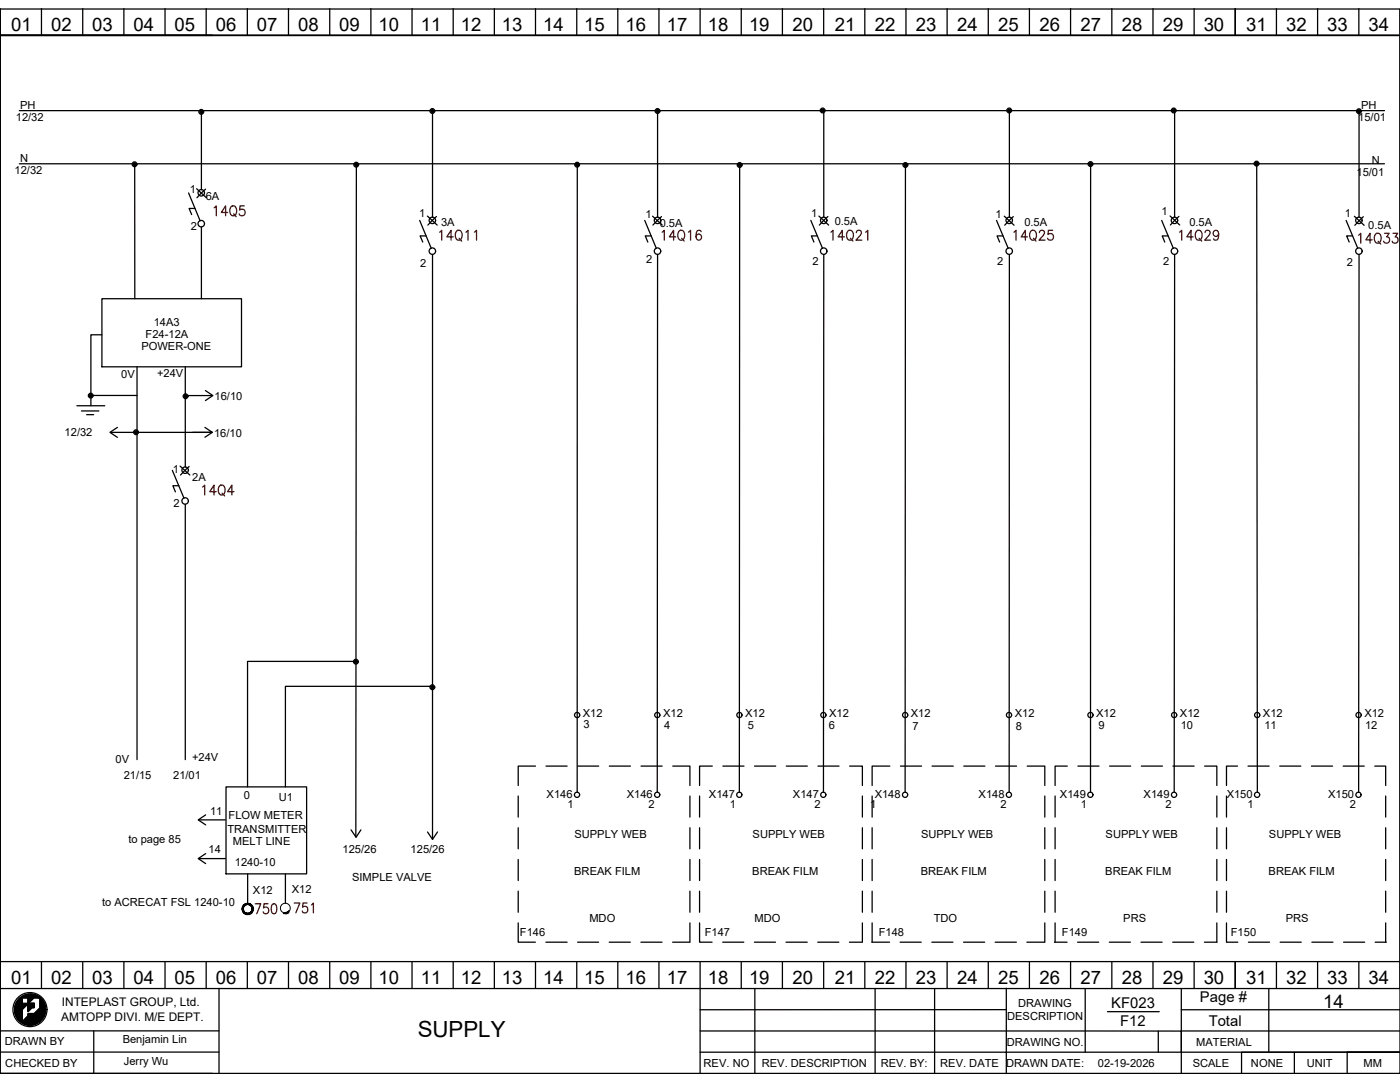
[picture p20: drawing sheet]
<svg xmlns="http://www.w3.org/2000/svg" width="279mm" height="216mm" viewBox="0 0 279 216" stroke-linecap="round" stroke-linejoin="round" font-family="sans-serif">
<defs><g id="words">
<text font-size="4.4" x="83.4" y="206.8">SUPPLY</text>
<g font-size="3.7">
<text x="2.2" y="6.2">01</text>
<text x="10.2" y="6.2">02</text>
<text x="18.4" y="6.2">03</text>
<text x="26.6" y="6.2">04</text>
<text x="34.8" y="6.2">05</text>
<text x="43.1" y="6.2">06</text>
<text x="51.3" y="6.2">07</text>
<text x="59.5" y="6.2">08</text>
<text x="67.7" y="6.2">09</text>
<text x="75.5" y="6.2">10</text>
<text x="84" y="6.2">11</text>
<text x="92" y="6.2">12</text>
<text x="100.2" y="6.2">13</text>
<text x="108.4" y="6.2">14</text>
<text x="116.6" y="6.2">15</text>
<text x="124.8" y="6.2">16</text>
<text x="133.1" y="6.2">17</text>
<text x="141.3" y="6.2">18</text>
<text x="149.5" y="6.2">19</text>
<text x="158.1" y="6.2">20</text>
<text x="166.6" y="6.2">21</text>
<text x="174.6" y="6.2">22</text>
<text x="182.8" y="6.2">23</text>
<text x="191" y="6.2">24</text>
<text x="199.2" y="6.2">25</text>
<text x="207.4" y="6.2">26</text>
<text x="215.6" y="6.2">27</text>
<text x="223.9" y="6.2">28</text>
<text x="232.1" y="6.2">29</text>
<text x="240.2" y="6.2">30</text>
<text x="248.7" y="6.2">31</text>
<text x="256.7" y="6.2">32</text>
<text x="264.9" y="6.2">33</text>
<text x="273.1" y="6.2">34</text>
<text x="2.2" y="196.4">01</text>
<text x="10.2" y="196.4">02</text>
<text x="18.4" y="196.4">03</text>
<text x="26.6" y="196.4">04</text>
<text x="34.8" y="196.4">05</text>
<text x="43.1" y="196.4">06</text>
<text x="51.3" y="196.4">07</text>
<text x="59.5" y="196.4">08</text>
<text x="67.7" y="196.4">09</text>
<text x="75.5" y="196.4">10</text>
<text x="84" y="196.4">11</text>
<text x="92" y="196.4">12</text>
<text x="100.2" y="196.4">13</text>
<text x="108.4" y="196.4">14</text>
<text x="116.6" y="196.4">15</text>
<text x="124.8" y="196.4">16</text>
<text x="133.1" y="196.4">17</text>
<text x="141.3" y="196.4">18</text>
<text x="149.5" y="196.4">19</text>
<text x="158.1" y="196.4">20</text>
<text x="166.6" y="196.4">21</text>
<text x="174.6" y="196.4">22</text>
<text x="182.8" y="196.4">23</text>
<text x="191" y="196.4">24</text>
<text x="199.2" y="196.4">25</text>
<text x="207.4" y="196.4">26</text>
<text x="215.6" y="196.4">27</text>
<text x="223.9" y="196.4">28</text>
<text x="232.1" y="196.4">29</text>
<text x="240.2" y="196.4">30</text>
<text x="248.7" y="196.4">31</text>
<text x="256.7" y="196.4">32</text>
<text x="264.9" y="196.4">33</text>
<text x="273.1" y="196.4">34</text>
<text x="264.1" y="201">14</text>
</g>
<g font-size="3">
<text x="221.8" y="201.1">KF023</text>
<text x="239.5" y="199.9">Page #</text>
<text x="223.5" y="204.7">F12</text>
<text x="241.2" y="204.7">Total</text>
</g>
<g font-size="2.4">
<text x="12.2" y="203.7">AMTOPP DIVI. M/E DEPT.</text>
<text x="12.3" y="200.7">INTEPLAST GROUP, Ltd.</text>
</g>
<g font-size="2.2">
<text x="4" y="21.7">PH</text>
<text x="271.6" y="21.8">PH</text>
<text x="3.2" y="24.1">12/32</text>
<text x="271.1" y="24.2">15/01</text>
<text x="2.9" y="34.8">12/32</text>
<text x="4" y="32.3">N</text>
<text x="270.7" y="35.1">15/01</text>
<text x="273.7" y="32.7">N</text>
<text x="37.9" y="38.5">1</text>
<text x="41.1" y="40">6A</text>
<text x="38.1" y="45.9">2</text>
<text x="83.7" y="43.4">1</text>
<text x="88" y="45.1">3A</text>
<text x="128.8" y="43.5">1</text>
<text x="131.7" y="45.3">0.5A</text>
<text x="161.9" y="43.3">1</text>
<text x="166.6" y="44.9">0.5A</text>
<text x="198.6" y="43.5">1</text>
<text x="204.4" y="45.1">0.5A</text>
<text x="231.8" y="43">1</text>
<text x="237.4" y="45.1">0.5A</text>
<text x="268.4" y="43.3">1</text>
<text x="273.1" y="45.8">0.5A</text>
<text x="83.8" y="53.3">2</text>
<text x="129" y="52.5">2</text>
<text x="162.2" y="52.9">2</text>
<text x="199" y="52.9">2</text>
<text x="232.1" y="52.9">2</text>
<text x="268.8" y="53.1">2</text>
<text x="30.7" y="65">14A3</text>
<text x="28.2" y="69.8">POWER-ONE</text>
<text x="29.1" y="67.4">F24-12A</text>
<text x="24.2" y="75.4">0V</text>
<text x="31.3" y="75.3">+24V</text>
<text x="42.8" y="79.8">16/10</text>
<text x="12.9" y="87">12/32</text>
<text x="42.7" y="87.1">16/10</text>
<text x="34.5" y="94.3">1</text>
<text x="38.4" y="95.9">2A</text>
<text x="34.6" y="101.2">2</text>
<text x="116.3" y="143">X12</text>
<text x="132.3" y="143">X12</text>
<text x="148.7" y="143">X12</text>
<text x="165.5" y="143">X12</text>
<text x="181.8" y="143">X12</text>
<text x="202.5" y="143">X12</text>
<text x="218.8" y="143">X12</text>
<text x="235.5" y="143">X12</text>
<text x="252.1" y="143">X12</text>
<text x="272.3" y="143">X12</text>
<text x="116.5" y="145.4">3</text>
<text x="132.5" y="145.4">4</text>
<text x="149.2" y="145.5">5</text>
<text x="165.4" y="145.5">6</text>
<text x="182.1" y="145.7">7</text>
<text x="202.7" y="145.7">8</text>
<text x="219.2" y="145.5">9</text>
<text x="235.6" y="145.5">10</text>
<text x="252.3" y="145.5">11</text>
<text x="272.4" y="145.5">12</text>
<text x="23.1" y="152.2">0V</text>
<text x="24.7" y="155.3">21/15</text>
<text x="34.6" y="155.3">21/01</text>
<text x="38.3" y="151.8">+24V</text>
<text x="48.6" y="159.5">0</text>
<text x="55.7" y="159.8">U1</text>
<text x="109.1" y="159.3">X146</text>
<text x="113.2" y="161.2">1</text>
<text x="125.1" y="159.3">X146</text>
<text x="129.4" y="161.2">2</text>
<text x="141.5" y="159.3">X147</text>
<text x="145.6" y="161.2">1</text>
<text x="158.2" y="159.3">X147</text>
<text x="162.6" y="161.2">2</text>
<text x="173.7" y="161.2">1</text>
<text x="174.6" y="159.3">X148</text>
<text x="195.3" y="159.3">X148</text>
<text x="199.6" y="161.2">2</text>
<text x="211.5" y="159.3">X149</text>
<text x="215.7" y="161.2">1</text>
<text x="228.2" y="159.3">X149</text>
<text x="232.6" y="161.2">2</text>
<text x="244.8" y="159.3">X150</text>
<text x="249" y="161.2">1</text>
<text x="265" y="159.3">X150</text>
<text x="269.4" y="161.2">2</text>
<text x="41.9" y="162.6">11</text>
<text x="45.4" y="166.3">TRANSMITTER</text>
<text x="45.6" y="163.3">FLOW METER</text>
<text x="114.6" y="167.3">SUPPLY WEB</text>
<text x="150.2" y="167.3">SUPPLY WEB</text>
<text x="183.8" y="167.3">SUPPLY WEB</text>
<text x="220.6" y="167.3">SUPPLY WEB</text>
<text x="253.2" y="167.3">SUPPLY WEB</text>
<text x="25.6" y="168.3">to page 85</text>
<text x="41.6" y="170.3">14</text>
<text x="46.5" y="168.7">MELT LINE</text>
<text x="46.9" y="172.8">1240-10</text>
<text x="68.4" y="170.2">125/26</text>
<text x="82" y="170.2">125/26</text>
<text x="50.5" y="178.4">X12</text>
<text x="58.3" y="178.2">X12</text>
<text x="70.3" y="175.8">SIMPLE VALVE</text>
<text x="114.6" y="174.7">BREAK FILM</text>
<text x="150.1" y="174.7">BREAK FILM</text>
<text x="183.7" y="174.7">BREAK FILM</text>
<text x="220.6" y="174.7">BREAK FILM</text>
<text x="253.2" y="174.7">BREAK FILM</text>
<text x="20.4" y="180.8">to ACRECAT FSL 1240-10</text>
<text x="117.6" y="184">MDO</text>
<text x="150.6" y="184">MDO</text>
<text x="186.4" y="184">TDO</text>
<text x="224.2" y="184">PRS</text>
<text x="256.6" y="184">PRS</text>
<text x="103.8" y="186.7">F146</text>
<text x="140.7" y="186.7">F147</text>
<text x="175.4" y="186.7">F148</text>
<text x="211.9" y="186.7">F149</text>
<text x="245.6" y="186.7">F150</text>
<text x="201" y="203.6">DESCRIPTION</text>
<text x="203.2" y="201">DRAWING</text>
<text x=".9" y="208.6">DRAWN BY</text>
<text x="24.5" y="208.1">Benjamin Lin</text>
<text x="200.9" y="208.6">DRAWING NO.</text>
<text x="238.7" y="208.6">MATERIAL</text>
<text x="1.1" y="212.9">CHECKED BY</text>
<text x="24.7" y="212.5">Jerry Wu</text>
<text x="140.4" y="212.9">REV. NO</text>
<text x="152" y="212.9">REV. DESCRIPTION</text>
<text x="175.8" y="212.9">REV. BY:</text>
<text x="187.6" y="212.9">REV. DATE DRAWN DATE:</text>
<text x="219.1" y="212.9">02-19-2026</text>
<text x="238" y="212.9">SCALE</text>
<text x="249.7" y="212.9">NONE</text>
<text x="260.8" y="212.9">UNIT</text>
<text x="272.1" y="212.9">MM</text>
</g>
</g></defs>
<g fill="none" stroke="#000" stroke-width=".25">
<path d="M.1 1.8h279.3v212.4h-279.3zM.1 7v-5.2v190.2v-4.3M8.3 1.7v5.4M16.5 1.7v5.4M24.7 1.7v5.4M32.9 1.7v5.4M41.1 1.7v5.4M42.4 7.1h-42.3h279.3M49.4 1.7v5.4M57.6 1.7v5.4M65.8 1.7v5.4M74 1.7v5.4"/>
<path d="M82.2 1.7v5.4M90.4 1.7v5.4M98.7 1.7v5.4M106.9 1.7v5.4M115.1 1.7v5.4M123.3 1.7v5.4M131.5 1.7v5.4M139.7 1.7v5.4M147.9 1.7v5.4M156.1 1.7v5.4M164.4 1.7v5.4M172.6 1.7v5.4"/>
<path d="M180.8 1.7v5.4M189 1.7v5.4M197.2 1.7v5.4M205.4 1.7v5.4M213.7 1.7v5.4M221.9 1.7v5.4M230.1 1.7v5.4M238.3 1.7v5.4M246.5 7.1v-5.4v5.4M254.7 1.7v5.4M263 1.7v5.4M271.2 1.7v5.4"/>
<path d="M279.4 1.8v195.5h-279.3v-5.3M3.9 22.1h272.4M3.9 32.7h272.4M26.9 32.7v26.9M37.6 38.5l2.3 5.6M39.2 37.7l2 1.8M40.2 22.1v15.8M41 37.7l-1.7 1.8M71.1 32.7l-.1 134.3M86.3 22.1v21.3M115.2 32.9v125.2M131.2 22.1v21.3"/>
<path d="M147.6 33.3v124.8M164.4 22.1v21.3M180.7 33.3l-.1 124.8M201.4 22.1v21.3M217.7 33.1l-.1 125M234.4 22.1v21.3M250.8 33l.1 125.1M271.2 22.1v21.3M20.3 59.6h27.9v13.6h-27.9zM38.9 41.6h-1.2l.5 1.2M40.2 45.3v14.3M83.8 44l2.3 5.6"/>
<path d="M85 47.1h-1.2l.6 1.2M85.3 43.1l1.9 1.8M86.3 50.8v116.7M87.1 43.2l-1.7 1.7M128.7 44l2.3 5.6M129.9 47.1h-1.1l.5 1.2M130.2 43.1l2 1.8M131.2 50.8v107.3M132 43.2l-1.7 1.7M161.8 44l2.3 5.6M163.1 47.1h-1.2l.5 1.2M163.4 43.1l2 1.8"/>
<path d="M164.4 50.8l-.1 107.3M165.2 43.2l-1.7 1.7M198.9 44l2.3 5.6M200.2 47.1h-1.2l.5 1.2M200.4 43.1l2 1.8M201.4 50.8v107.3M202.2 43.2l-1.7 1.7M231.8 44l2.4 5.6M233.1 47.1h-1.2l.6 1.2M233.5 43.1l1.9 1.8M234.4 50.8l-.1 107.3M235.3 43.2l-1.7 1.7"/>
<path d="M268.6 44l2.4 5.6M269.9 47.1h-1.1l.5 1.2M270.3 43.2l1.9 1.8M271.2 50.8l-.1 107.3M272.1 43.2l-1.7 1.8M18.1 78.9v2.1M20.3 66.8h-2.2v12.1h9.2M27.3 73.2v78.4M37 73.2v20M37.1 78.9h5.2M41 77.9l1.5 1-1.5 1M15.3 81h5.6"/>
<path d="M16.3 82h3.4M17.3 82.7h1.4M22.1 86.3h20.1M23.4 85.3l-1.5 1 1.5 1M34.4 93.9l2.3 5.5M35.7 96.9h-1.2l.5 1.2M35.9 93l2 1.8M37.7 93.1l-1.7 1.7M40.9 85.3l1.5 1h-4M42.4 86.3l-1.5 .9M37 100.6v51M71.1 132h-21.7v25"/>
<path d="M86.3 136.9h-29.3v20.1M45.1 157h16.1v17.4h-16.1zM103.4 158.8v4.2M106.9 152.9h-3.5v3.8M109 152.9h4.2M115.3 152.9h4.2M121.6 152.9h4.2M127.9 152.9h4.2M134.3 152.9h3.4v3.8M137.7 158.8v4.2M139.6 158.8v4.2M142.2 152.9h-2.6v3.8"/>
<path d="M144.3 152.9h4.2M150.6 152.9h4.2M156.9 152.9h4.2M163.2 152.9h4.2M169.6 152.9h2.5v3.8M172.1 158.8v4.2M174.1 158.8v4.2M177.6 152.9h-3.5v3.8M179.7 152.9h4.2M186 152.9h4.2M192.3 152.9h4.3M198.7 152.9h4.2"/>
<path d="M205 152.9h3.5v3.8M208.5 158.8v4.2M210.6 158.8v4.2M213 152.9h-2.4v3.8M215.1 152.9h4.2M221.4 152.9h4.3M227.8 152.9h4.2M234.1 152.9h4.2M240.4 152.9h2.4v3.8M242.8 158.8v4.2M244.8 158.8v4.2M247 152.9h-2.2v3.8"/>
<path d="M249.1 152.9h4.2M255.4 152.9h4.2M261.7 152.9h4.2M268.1 152.9h4.2M274.4 152.9h2.1v3.8M276.5 158.8v4.2M39.7 163.6h5.3M39.7 171.3h5.3M41 162.6l-1.4 1 1.4 1M41 170.3l-1.4 1 1.4 1M49.4 174.4v6M57 174.4v5.8"/>
<path d="M70.1 165.6l1 1.5 .9-1.5M85.3 166l1 1.5 1-1.5M103.4 165.2v4.2M103.4 171.5v4.2M103.4 177.8v4.2M137.7 165.2v4.2M137.7 171.5v4.2M137.7 177.8v4.2M139.6 165.2v4.2M139.6 171.5v4.2M139.6 177.8v4.2M172.1 165.2v4.2"/>
<path d="M172.1 171.5v4.2M172.1 177.8v4.2M174.1 165.2v4.2M174.1 171.5v4.2M174.1 177.8v4.2M208.5 165.2v4.2M208.5 171.5v4.2M208.5 177.8v4.2M210.6 165.2v4.2M210.6 171.5v4.2M210.6 177.8v4.2M242.8 165.2v4.2"/>
<path d="M242.8 171.5v4.2M242.8 177.8v4.2M244.8 165.2v4.2M244.8 171.5v4.2M244.8 177.8v4.2M276.5 165.2v4.2M276.5 171.5v4.2M276.5 177.8v4.2M.1 192v5.2M.1 191.9h279.3M4.3 198.9l-.9 .8M4.3 198.9h1.3v1.3h-1.3z"/>
<path d="M4.4 199.2l-1.4 1.4M4.4 199.2l-1.4 1.5M4.4 199.3l-1.4 1.5M4.4 199.4l-1.5 1.5M4.4 199.5l-1.5 1.5M4.4 199.5l-1.5 1.6M4.4 199.6l-1.5 1.5M4.4 199.7l-1.5 1.5M4.4 199.7l-1.5 1.6M4.4 199.8l-1.5 1.6M4.4 199.9l-1.5 1.5M4.4 199.9l-1.5 1.6"/>
<path d="M4.5 198.8l-1.2 1.1M4.7 198.6l-1.5 1.6M4.9 198.6l-1.8 1.7M5.1 198.5l-2.1 2M5.2 198.5l-.7 .6M5.3 198.4l-.7 .7M5.4 198.4l-.8 .7M5.4 198.4l-.7 .7M5.5 198.4l-.7 .7M5.6 198.4l-.8 .7M5.6 199.5l1.1-1.1-1.1 1.1M5.7 198.4l-.8 .7"/>
<path d="M5.8 198.4l-.8 .7M5.8 198.4l-.7 .7M5.9 198.4l-.8 .7M6 198.3l-.8 .8M6 198.3l-.7 .8M6.1 198.4l-.8 .7M6.2 198.4l-.8 .7M6.2 198.4l-.7 .7M6.3 198.4l-.8 .7M6.4 198.4l-.8 .7M6.4 198.4l-.8 .8M6.5 198.4l-.9 .8"/>
<path d="M6.5 198.4l-.9 .9M6.6 198.4l-1 1M6.8 198.4l-1.2 1.2M6.8 198.5l-1.2 1.2M6.9 198.5l-1.3 1.2M6.9 198.5l-1.3 1.3M7 198.5l-1.4 1.4M7.1 198.5l-1.5 1.5M7.1 198.5l-1.5 1.6M7.2 198.6l-1.6 1.6M7.2 198.6l-4 4.1 4.1-4.1M7.3 198.6l-.5 .5"/>
<path d="M7.4 198.6l-.5 .5M7.4 198.7l-.4 .4M7.5 198.7l-.5 .4M7.5 198.7l-.4 .4M7.6 198.8l-.4 .3M7.6 198.8l-.3 .3M7.6 199.1l.2-.2-.1 .2M7.7 198.8l-.3 .3M7.7 198.9l-.2 .2M7.8 198.9l-.3 .2M7.9 199l-.2 .2M7.9 199l-.1 .2"/>
<path d="M8 199.8l.4-.4-.4 .5M8 199l-.2 .2 .2-.1M8 199.1l-.1 .2M8.1 199.1l-.2 .2M8.1 199.3l-.2-.3-1-.1-2.6 2.6v2.5l1.3-1.3v-.4h1.3l1.2-1.3v-1.7M8.1 199.2l-.2 .1M8.1 199.2l-.2 .2M8.2 199.2l-.2 .3M8.2 199.3l-.2 .2M8.3 199.3l-.3 .3M8.3 191.9v5.3M8.3 199.3l-.3 .4"/>
<path d="M8.3 199.4l-.3 .3M8.4 199.5l-.4 .4M8.4 199.5l-.4 .5M8.5 199.6l-.5 .5M8.6 199.7l-.6 .6M8.6 199.7l-.6 .7M8.7 199.8l-.7 .8M8.7 199.9l-.7 .7M8.7 199.9l-.7 .8M8.7 200l-.7 .8M16.5 191.9v5.3M24.7 191.9v5.3"/>
<path d="M32.9 191.9v5.3M41.1 191.9v5.3M43.7 197.2v17M49.4 191.9v5.3M57.6 191.9v5.3M65.8 191.9v5.3M74 191.9v5.3M82.2 191.9v5.3M90.4 191.9v5.3M98.7 191.9v5.3M103.4 184.2v3.8h3.4M106.9 191.9v5.3"/>
<path d="M108.9 188h4.3M115.1 191.9v5.3M115.3 188h4.2M121.6 188h4.2M123.3 191.9v5.3M127.9 188h4.2M131.5 191.9v5.3M134.2 188h3.4M137.7 184.2v3.8M139.6 184.2v3.8h2.5M139.7 191.9v22.3M144.2 188h4.2"/>
<path d="M147.9 191.9v5.3M150.6 188h4.2M150.6 197.3v16.9M156.1 191.9v5.3M156.9 188h4.2M163.2 188h4.2M164.4 191.9v5.3M169.5 188h2.5M172.1 184.2v3.8M172.6 191.9v5.3M174 188h3.5M174.1 184.2v3.8"/>
<path d="M174.6 197.3v16.9M179.6 188h4.3M180.8 191.9v5.3M186 188h4.2M186.5 197.3v16.9M189 191.9v5.3M192.3 188h4.2M197.2 191.9v5.3M198.6 188h4.2M200.8 197.2v12.8h78.6h-10.5v4.2M204.9 188h3.6M205.4 191.9v5.3"/>
<path d="M208.5 184.2v3.8M210.4 188h2.6M210.6 184.2v3.8M213.7 191.9v5.3M215.1 188h4.2M216.6 197.3v12.7M221.4 188h4.2M221.9 191.9v5.3M227.7 188h4.2M230.1 191.9v5.3M234 188h4.3M235.8 197.3v16.9"/>
<path d="M238.3 191.9v5.3M240.4 188h2.5M242.8 184.2v3.8M244.8 184.2v3.8M244.8 188h2.2M246.5 197.2v-5.3v5.3M249.2 188h4.2M253.2 197.3v12.7M254.7 191.9v5.3M255.5 188h4.2M261.8 188h4.2M263 191.9v5.3"/>
<path d="M268.1 188h4.3M271.2 191.9v5.3M274.4 188h2.3M276.5 184.2v3.8M.1 209.9h43.6M.1 205.7h43.6M.1 214.2h42.3M4.4 201.5l-1.2 1.3M4.4 201.8l-1.1 1.2M4.4 201.9l-1.1 1.2M4.4 202.1l-1 1M4.4 202.1l-1 1.1"/>
<path d="M4.4 202.4l-.9 .9M4.4 202.5l-.8 .9M4.4 202.7l-.8 .8M4.4 202.8l-.7 .8 .7-.8M4.4 202.9l-.7 .7M4.4 203l-.6 .6 .6-.6M4.4 203.2l-.5 .6M4.4 203.3l-.4 .5M4.4 200l-1.5 1.6M4.4 200.1l-1.5 1.6M4.4 200.2l-1.5 1.6M4.4 201.6l-1.2 1.2"/>
<path d="M4.4 201.7l-1.2 1.2M4.4 201.7l-1.1 1.2M4.4 202l-1 1.1M4.4 202.2l-1 1M4.4 202.3l-.9 1M4.4 202.6l-.8 .9M4.4 203.1l-.5 .6M4.4 203.2l-.5 .5M4.4 203.4l-.4 .4M4.4 203.5l-.4 .4M4.4 203.5l-.3 .4M4.4 203.6l-.3 .3"/>
<path d="M4.4 203.6l-.3 .4M4.4 203.7l-.2 .3M4.4 203.8l-.2 .2M4.5 200.3l-1.6 1.6M4.6 200.3l-1.7 1.6M4.6 200.3l-1.7 1.7M4.7 200.3l-1.8 1.8M4.8 200.3l-1.8 1.8M4.8 200.3l-1.8 1.9M4.9 200.3l-1.9 1.9M5 200.3l-2 2M5.1 200.3l-2.1 2"/>
<path d="M5.1 200.3l-2.1 2.1M5.2 200.3l-2.2 2.1M5.3 200.3l-2.2 2.2M5.3 200.3l-2.2 2.2 2.3-2.2M5.5 200.3l-2.4 2.3M5.6 200.2h1.3v.8h-.5l-.8 .9zM5.7 202.2l-.1 .1M5.7 200.2l-.1 .1M5.7 202.2l-.1 .2M5.8 200.2l-.2 .2M5.8 202.2l-.2 .2M5.9 202.2l-.3 .3"/>
<path d="M5.9 200.2l-.3 .3 .2-.2M5.9 200.2l-.3 .4M6 202.2l-.4 .4M6 200.2l-.4 .4 .3-.3M6.1 200.2l-.5 .5M6.1 202.2l-1.8 1.8M6.2 200.2l-.6 .6M6.2 202.2l-1.9 1.9M6.2 200.2l-.6 .7M6.3 200.2l-.7 .7M6.4 202.2l-2 1.9M6.4 200.2l-.8 .8 .8-.7"/>
<path d="M6.4 202.2l-1.9 2M6.5 202.2l-2 2M6.5 200.2l-.9 .9 .9-.8M6.6 200.2l-1 1.1M6.6 202.2l-2 2M6.7 200.2l-1.1 1.1M6.7 202.2l-2 2.1M6.8 202.2l-2.1 2.1M6.8 200.2l-1.2 1.2M6.8 200.6l-1.2 1.1M6.8 200.7l-.4 .4M6.8 200.8l-.3 .3"/>
<path d="M6.8 201l-.1 .1M6.8 201v.1M6.9 200.2l-1.3 1.2 1.2-1.1M6.9 200.3l-1.3 1.2M6.9 200.3l-1.3 1.3 1.2-1.2M6.9 200.4l-1.3 1.3 1.2-1.2M6.9 200.5l-1.3 1.3M6.9 200.6l-1.3 1.2M6.9 200.6l-.4 .4M6.9 200.7l-.4 .3M6.9 200.8l-.3 .3M6.9 200.9l-.3 .2"/>
<path d="M6.9 200.9l-.1 .1M6.9 201h-.1M8 200.2l.5-.6-.5 .6M8 200.4l.6-.7-.6 .8M8.7 203.1l-1.1 1M8.8 200l-.8 .8M8.8 202.9l-1.3 1.3M8.8 200.1l-.8 .8M8.8 200.1l-.8 .9M8.8 202.8l-1.5 1.5M8.8 200.2l-.8 .8M8.9 200.2l-4.1 4.1"/>
<path d="M8.9 200.3l-4.1 4M8.9 202.7l-1.7 1.6M8.9 200.3l-4 4.1M8.9 200.4l-3.9 4M8.9 202.5l-1.8 1.9M9 200.4l-4 4M9 200.5l-3.9 3.9M9 200.6l-3.9 3.8M9 200.6l-3.8 3.8 3.8-3.7M9 202.4l-2.1 2M9 202.2l-2.2 2.3M9 200.7l-3.7 3.8"/>
<path d="M9 200.8l-3.7 3.7M9 202.2l-2.3 2.3M9.1 200.8l-3.7 3.7M9.1 202.1l-2.5 2.4M9.1 200.9l-3.7 3.6M9.1 201l-3.6 3.5M9.1 201l-3.5 3.5M9.1 202l-2.6 2.5M9.1 201.1l-3.5 3.5M9.1 201.1l-3.4 3.5M9.1 201.2l-3.4 3.4M9.1 201.7l-2.8 2.9"/>
<path d="M9.1 201.8l-2.7 2.8M9.1 201.9l-2.6 2.6M9.1 201.3l-3.3 3.3M9.1 201.3l-3.2 3.3M9.1 201.4l-3.2 3.2M9.1 201.5l-3.1 3.1M9.1 201.5l-3 3.1M9.1 201.6l-3 3M9.1 201.7l-2.9 2.9M18.7 205.7v8.5M139.7 205.7h96.1v4.3M139.7 210h61.1v4.2"/>
<path d="M200.8 201.5h-61.1M221 201.9h10.4M231.2 205.7v4.3M235.8 201.5h43.6M235.8 205.7h43.6M258.3 210h-10.5v4.2M268.9 210h-10.6v4.2"/>
<circle cx="26.8" cy="32.8" r=".48"/>
<circle cx="26.8" cy="32.8" r=".29"/>
<circle cx="26.8" cy="32.8" r=".14"/>
<circle cx="40.2" cy="22.3" r=".48"/>
<circle cx="40.2" cy="38.5" r=".65"/>
<circle cx="40.2" cy="22.3" r=".29"/>
<circle cx="40.2" cy="22.3" r=".14"/>
<circle cx="71.1" cy="32.9" r=".48"/>
<circle cx="71.1" cy="32.9" r=".29"/>
<circle cx="71.1" cy="32.9" r=".14"/>
<circle cx="86.3" cy="22.2" r=".48"/>
<circle cx="86.3" cy="22.2" r=".29"/>
<circle cx="86.3" cy="22.2" r=".14"/>
<circle cx="115.2" cy="32.9" r=".48"/>
<circle cx="115.2" cy="32.9" r=".29"/>
<circle cx="115.2" cy="32.9" r=".14"/>
<circle cx="131.2" cy="22.2" r=".48"/>
<circle cx="131.2" cy="22.2" r=".29"/>
<circle cx="131.2" cy="22.2" r=".14"/>
<circle cx="147.6" cy="32.9" r=".48"/>
<circle cx="147.6" cy="32.9" r=".29"/>
<circle cx="147.6" cy="32.9" r=".14"/>
<circle cx="164.2" cy="22" r=".48"/>
<circle cx="164.2" cy="22" r=".29"/>
<circle cx="164.2" cy="22" r=".14"/>
<circle cx="180.7" cy="32.9" r=".48"/>
<circle cx="180.7" cy="32.9" r=".29"/>
<circle cx="180.7" cy="32.9" r=".14"/>
<circle cx="201.4" cy="22" r=".48"/>
<circle cx="201.4" cy="22" r=".29"/>
<circle cx="201.4" cy="22" r=".14"/>
<circle cx="217.6" cy="32.7" r=".48"/>
<circle cx="217.6" cy="32.7" r=".29"/>
<circle cx="217.6" cy="32.7" r=".14"/>
<circle cx="234.2" cy="22" r=".48"/>
<circle cx="234.2" cy="22" r=".29"/>
<circle cx="234.2" cy="22" r=".14"/>
<circle cx="250.8" cy="32.6" r=".48"/>
<circle cx="250.8" cy="32.6" r=".29"/>
<circle cx="250.8" cy="32.6" r=".14"/>
<circle cx="271.2" cy="22.2" r=".48"/>
<circle cx="271.2" cy="22.2" r=".29"/>
<circle cx="271.2" cy="22.2" r=".14"/>
<circle cx="40.2" cy="44.6" r=".65"/>
<circle cx="86.3" cy="44" r=".65"/>
<circle cx="86.3" cy="50.1" r=".65"/>
<circle cx="131.2" cy="44" r=".65"/>
<circle cx="131.2" cy="50.1" r=".65"/>
<circle cx="164.4" cy="44" r=".65"/>
<circle cx="164.4" cy="50.1" r=".65"/>
<circle cx="201.4" cy="50.1" r=".65"/>
<circle cx="201.4" cy="44" r=".65"/>
<circle cx="234.4" cy="44" r=".65"/>
<circle cx="234.4" cy="50.1" r=".65"/>
<circle cx="271.2" cy="50.1" r=".65"/>
<circle cx="271.2" cy="44" r=".65"/>
<circle cx="18.1" cy="78.9" r=".48"/>
<circle cx="18.1" cy="78.9" r=".29"/>
<circle cx="18.1" cy="78.9" r=".14"/>
<circle cx="37" cy="79.1" r=".48"/>
<circle cx="37" cy="79.1" r=".29"/>
<circle cx="37" cy="79.1" r=".14"/>
<circle cx="27.1" cy="86.2" r=".48"/>
<circle cx="27.1" cy="86.2" r=".29"/>
<circle cx="27.1" cy="86.2" r=".14"/>
<circle cx="36.9" cy="100" r=".65"/>
<circle cx="36.9" cy="93.8" r=".65"/>
<circle cx="71" cy="132" r=".48"/>
<circle cx="71" cy="132" r=".29"/>
<circle cx="71" cy="132" r=".14"/>
<circle cx="86.3" cy="137.1" r=".48"/>
<circle cx="86.3" cy="137.1" r=".29"/>
<circle cx="86.3" cy="137.1" r=".14"/>
<circle cx="115.2" cy="158.6" r=".52"/>
<circle cx="115.2" cy="142.7" r=".52"/>
<circle cx="131.2" cy="158.6" r=".52"/>
<circle cx="131.2" cy="142.7" r=".52"/>
<circle cx="147.5" cy="158.6" r=".52"/>
<circle cx="147.6" cy="142.7" r=".52"/>
<circle cx="164.3" cy="158.6" r=".52"/>
<circle cx="164.3" cy="142.7" r=".52"/>
<circle cx="180.6" cy="158.6" r=".52"/>
<circle cx="180.6" cy="142.7" r=".52"/>
<circle cx="201.3" cy="158.6" r=".52"/>
<circle cx="201.4" cy="142.7" r=".52"/>
<circle cx="217.6" cy="158.6" r=".52"/>
<circle cx="217.6" cy="142.7" r=".52"/>
<circle cx="234.3" cy="158.6" r=".52"/>
<circle cx="234.3" cy="142.7" r=".52"/>
<circle cx="250.9" cy="158.6" r=".52"/>
<circle cx="250.9" cy="142.7" r=".52"/>
<circle cx="271.1" cy="158.6" r=".52"/>
<circle cx="271.1" cy="142.7" r=".52"/>
<circle cx="6" cy="201.5" r="3.4"/>
</g>
<g fill="none" stroke="#720000" stroke-width=".25">
<path d="M42.7 41.5l.5-.4v2M45.4 42.4h-1.2l.8-1.3v2M46.2 41.2a.68 .68 0 0 1 1 .6v.5a.68 .68 0 0 1-.7 .8 .68 .68 0 0 1-.6-.8v-.5zM46.6 42.7l.5 .5M48.7 41.1h-.8l-.1 .8a.64 .64 0 0 1 1 0 .64 .64 0 0 1-.1 1 .64 .64 0 0 1-1-.2M87.7 46.3l.5-.3v1.9M90.4 47.3h-1.2l.8-1.3v1.9M91.2 46a.68 .68 0 0 1 1 .7v.5a.68 .68 0 0 1-.7 .7 .68 .68 0 0 1-.6-.7v-.5zM91.6 47.5l.5 .6M93 46.3l.4-.3v1.9M94.7 46.3l.4-.3v1.9M132.1 46.3l.5-.3v1.9"/>
<path d="M134.9 47.3h-1.3l.8-1.3v1.9M135.6 46a.68 .68 0 0 1 1 .7v.5a.68 .68 0 0 1-.6 .7 .68 .68 0 0 1-.7-.7v-.5zM136 47.5l.5 .6M137.4 46.3l.4-.3v1.9M139.9 46.2a.51 .51 0 0 0-.7-.2 1.25 1.25 0 0 0 .2 1.9 .57 .57 0 0 0 .7-.5 .57 .57 0 0 0-.5-.6 .57 .57 0 0 0-.7 .5M165.8 46.3l.4-.3v1.9M168.5 47.3h-1.2l.8-1.3v1.9M169.3 46a.68 .68 0 0 1 1 .7v.5a.68 .68 0 0 1-.7 .7 .68 .68 0 0 1-.6-.7v-.5zM169.7 47.5l.5 .6M170.9 46.4l.3-.4h.4l.2 .1a.66 .66 0 0 1-.1 .9l-.9 .9h1.2M172.8 46.3l.4-.3v1.9M202.4 46.3l.4-.3v1.9"/>
<path d="M205.1 47.3h-1.3l.8-1.3v1.9M205.8 46a.68 .68 0 0 1 1 .7v.5a.68 .68 0 0 1-.6 .7 .68 .68 0 0 1-.7-.7v-.5zM206.2 47.5l.6 .6M207.4 46.4l.4-.4h.3l.3 .1a.66 .66 0 0 1-.2 .9l-.9 .9h1.3M210.1 46h-.9l-.1 .8a.64 .64 0 0 1 1 0 .64 .64 0 0 1-.1 1 .64 .64 0 0 1-.9-.3M235.4 46.3l.4-.3v1.9M238.1 47.3h-1.2l.8-1.3v1.9M238.9 46a.68 .68 0 0 1 1 .7v.5a.68 .68 0 0 1-.7 .7 .68 .68 0 0 1-.7-.7v-.5zM239.3 47.5l.5 .6M240.5 46.4l.3-.4h.4l.2 .1a.66 .66 0 0 1-.1 .9l-.9 .9h1.2M243.2 46.6a.56 .56 0 0 1-.8 .4 .56 .56 0 0 1-.2-.8 .56 .56 0 0 1 .9 0 1.98 1.98 0 0 1-.1 1.6 .51 .51 0 0 1-.8-.2M271.1 46.9l.5-.4v2"/>
<path d="M273.9 47.9h-1.3l.8-1.4v2M274.6 46.6a.68 .68 0 0 1 1 .7v.5a.68 .68 0 0 1-.6 .7 .68 .68 0 0 1-.7-.7v-.5zM275 48.1l.5 .6M276.3 46.5h.9l-.5 .8a.62 .62 0 0 1 .5 1 .62 .62 0 0 1-1.1-.2M278 46.5h.9l-.5 .8a.62 .62 0 0 1 .5 1 .62 .62 0 0 1-1.1-.2M40.4 97.2l.5-.4v2M43.1 98.1h-1.2l.8-1.3v2M43.9 96.9a.68 .68 0 0 1 .7 0 .68 .68 0 0 1 .3 .7v.4a.68 .68 0 0 1-.7 .8 .68 .68 0 0 1-.6-.8v-.7zM44.3 98.4l.5 .6M46.7 98.1h-1.3l.9-1.3v2M50.9 180.3h1.1l-.8 2M53.5 180.3h-.8l-.1 .9a.63 .63 0 0 1 .9 0 .63 .63 0 0 1 0 .9 .63 .63 0 0 1-.9 0l-.1-.2"/>
<path d="M54.4 180.4l.4-.1a1.25 1.25 0 0 1 0 2h-.2a1.14 1.14 0 0 1-.4-1.6zM58.7 180.2h1.1l-.8 2M61.3 180.2h-.8l-.1 .8a.63 .63 0 0 1 .9 .1 .63 .63 0 0 1 0 .8 .63 .63 0 0 1-.9 .1l-.1-.2M62.2 180.6l.3-.4v2"/>
</g>
<g fill="#000" stroke="#000" stroke-width=".2">
<path d="M49 182.1l.1 .3 .1-.2zM49.2 182.2l.2 .3-.3-.1zM49.2 182.2l.2 .3v-.3zM49.4 182.2l.3 .2-.3 .1zM49.4 182.2l.3 .2v-.2zM49.7 182.2l.3 .1-.3 .1zM49.7 182.2l.3 .1-.1-.2zM49.9 182.1h.3l-.2 .2zM49.9 182.1h.3l-.1-.1zM50.1 182l.3-.1-.2 .2zM50.2 181.8l-.1 .2 .3-.1zM50.2 181.8l.3-.1-.1 .2zM50.3 181.6l-.1 .2 .3-.1zM50.3 181.6l.2-.2v.3zM50.3 181.4v.2l.2-.2zM50.5 181.1v.3h-.2zM50.3 181.1v.3l.2-.3zM50.4 180.8l.1 .3h-.2zM50.2 180.9l.1 .2 .1-.3zM50.2 180.6l.2 .2-.2 .1zM50.1 180.7l.1 .2v-.3zM50 180.4l.2 .2-.1 .1zM50 180.4l-.1 .2 .2 .1zM49.7 180.3l.3 .1-.1 .2zM49.7 180.3v.2l.2 .1zM49.4 180.3h.3v.2zM49.4 180.3v.2h.3zM49.1 180.3h.3v.2zM49.1 180.3l.1 .2h.2zM48.9 180.4l.2-.1 .1 .2zM48.9 180.4l.1 .2 .2-.1zM48.7 180.6l.2-.2 .1 .2zM48.7 180.6l.1 .1 .2-.1zM48.7 180.6l.1 .1-.3 .1zM48.5 180.8l.2 .1 .1-.2zM48.5 180.8l.2 .1-.3 .2zM48.4 181.1h.2l.1-.2zM48.4 181.1h.2l-.3 .3zM48.3 181.4h.2l.1-.3zM48.3 181.4h.2l-.1 .3zM48.5 181.4l-.1 .3 .2-.1zM48.4 181.7l.2-.1-.1 .3zM48.6 181.6l-.1 .3 .2-.1zM48.5 181.9l.2-.1v.3zM48.7 181.8v.3l.1-.1zM48.8 182l.1 .3-.2-.2zM48.8 182l.1 .3 .1-.2zM49 182.1l.1 .3-.2-.1z"/>
<path d="M56.7 182.1v.2l.3-.2zM56.7 182.3l.3-.2v.2z"/>
<path d="M57 182.1v.2l.2-.2zM57 182.3l.2-.2 .1 .2zM57.2 182.1l.1 .2 .1-.3zM57.4 182l.1 .1-.2 .2zM57.4 182l.1 .1 .1-.3zM57.6 181.8l.1 .2-.2 .1z"/>
</g>
<path d="M57.6 181.9a.99 .99 0 0 0-.1-1.5 .99 .99 0 0 0-1.5 .4 .99 .99 0 0 0 .7 1.4" fill="none" stroke="#000" stroke-width=".2"/>
<use href="#words"/>
</svg>
